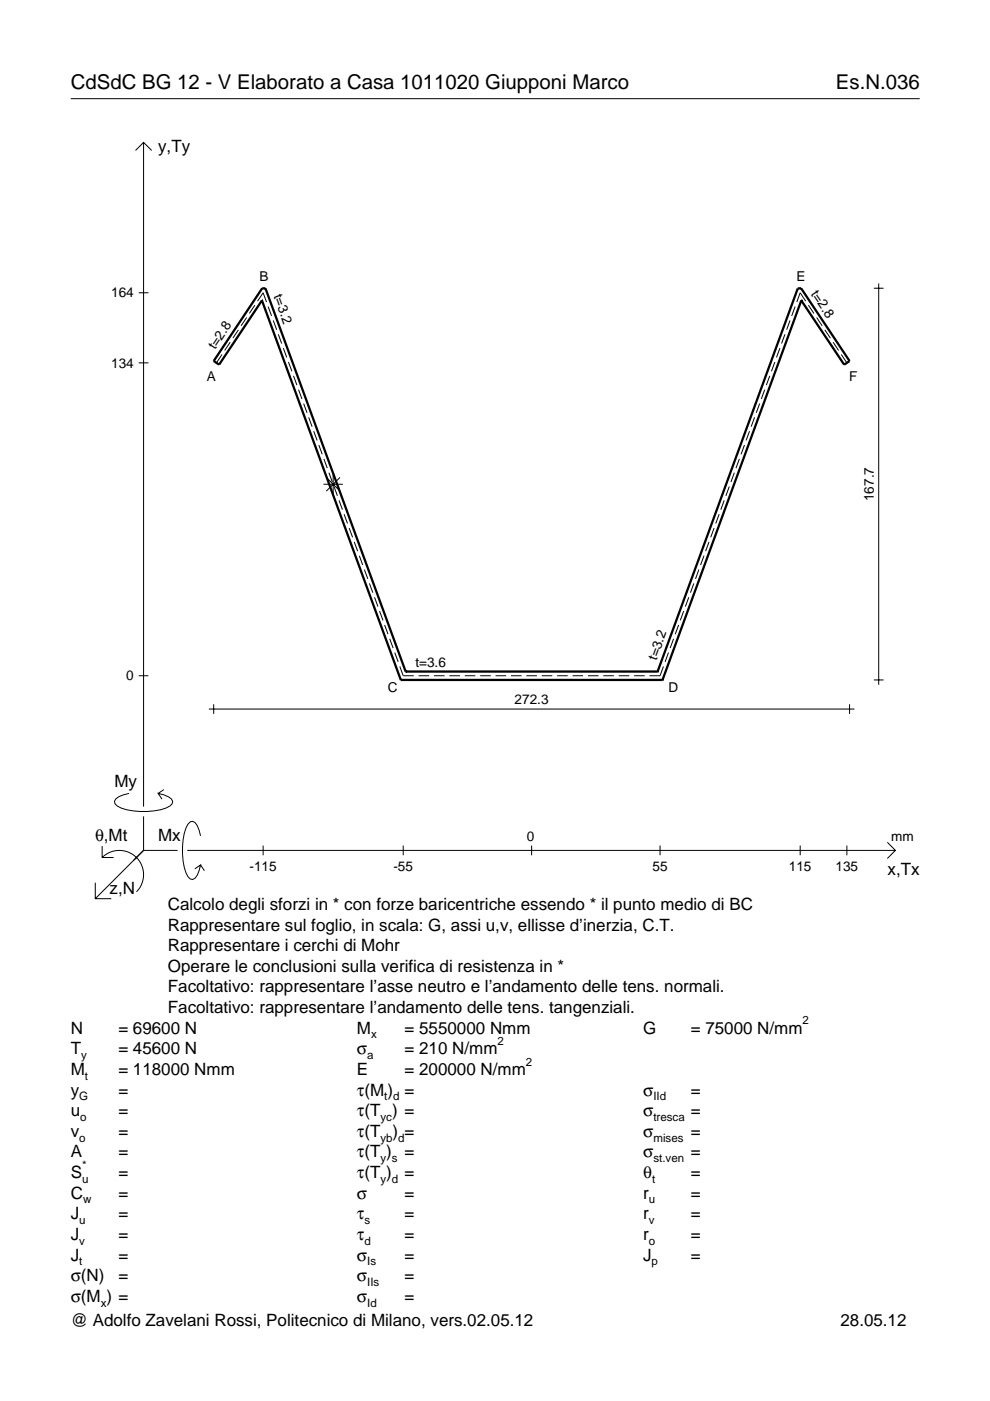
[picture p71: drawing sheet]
<svg xmlns="http://www.w3.org/2000/svg" width="210mm" height="297mm" viewBox="0 0 210 297" stroke-linecap="round" stroke-linejoin="round" font-family="sans-serif">
<defs><g id="words">
<g font-size="4.3">
<text x="15" y="18.9">CdSdC BG 12 - V Elaborato a Casa 1011020 Giupponi Marco</text>
<text x="177.2" y="18.9">Es.N.036</text>
</g>
<g font-size="3.6">
<text x="33.5" y="32.3">y,Ty</text>
<text x="24.3" y="166.9">My</text>
<text x="20.1" y="178.2">θ,Mt</text>
<text x="33.5" y="178.2">Mx</text>
<text x="188.2" y="185.5">x,Tx</text>
<text x="23.2" y="189.6">z,N</text>
<text x="35.6" y="192.9">Calcolo degli sforzi in * con forze baricentriche essendo * il punto medio di BC</text>
<text x="35.6" y="197.3">Rappresentare sul foglio, in scala: G, assi u,v, ellisse d’inerzia, C.T.</text>
<text x="35.6" y="201.7">Rappresentare i cerchi di Mohr</text>
<text x="35.6" y="206">Operare le conclusioni sulla verifica di resistenza in *</text>
<text x="35.6" y="210.4">Facoltativo: rappresentare l’asse neutro e l’andamento delle tens. normali.</text>
<text x="35.6" y="214.8">Facoltativo: rappresentare l’andamento delle tens. tangenziali.</text>
<text x="15" y="219.2">N</text>
<text x="25.1" y="219.2">= 69600 N</text>
<text x="75.7" y="219.2">M</text>
<text x="85.8" y="219.2">= 5550000 Nmm</text>
<text x="136.4" y="219.2">G</text>
<text x="146.5" y="219.2">= 75000 N/mm</text>
<text x="15" y="227.9">M</text>
<text x="15" y="223.5">T</text>
<text x="25.1" y="223.5">= 45600 N</text>
<text x="25.1" y="227.9">= 118000 Nmm</text>
<text x="75.7" y="223.5">σ</text>
<text x="75.7" y="227.9">E</text>
<text x="85.8" y="223.5">= 210 N/mm</text>
<text x="85.8" y="227.9">= 200000 N/mm</text>
<text x="15" y="232.3">y</text>
<text x="25.1" y="232.3">=</text>
<text x="75.7" y="232.3">τ(M ) =</text>
<text x="136.4" y="232.3">σ</text>
<text x="146.5" y="232.3">=</text>
<text x="15" y="236.7">u</text>
<text x="25.1" y="236.7">=</text>
<text x="75.7" y="236.7">τ(T ) =</text>
<text x="136.4" y="236.7">σ</text>
<text x="146.5" y="236.7">=</text>
<text x="15" y="241">v</text>
<text x="15" y="245.4">A</text>
<text x="25.1" y="241">=</text>
<text x="25.1" y="245.4">=</text>
<text x="75.7" y="245.4">τ(T )</text>
<text x="75.7" y="241">τ(T</text>
<text x="83.3" y="241">) =</text>
<text x="85.8" y="245.4">=</text>
<text x="136.4" y="241">σ</text>
<text x="136.4" y="245.4">σ</text>
<text x="146.5" y="241">=</text>
<text x="146.5" y="245.4">=</text>
<text x="15" y="249.8">S</text>
<text x="25.1" y="249.8">=</text>
<text x="75.7" y="249.8">τ(T )</text>
<text x="85.8" y="249.8">=</text>
<text x="136.4" y="249.8">θ</text>
<text x="146.5" y="249.8">=</text>
<text x="15" y="254.2">C</text>
<text x="25.1" y="254.2">=</text>
<text x="75.7" y="254.2">σ</text>
<text x="85.8" y="254.2">=</text>
<text x="136.4" y="254.2">r</text>
<text x="146.5" y="254.2">=</text>
<text x="15" y="258.5">J</text>
<text x="15" y="262.9">J</text>
<text x="25.1" y="258.5">=</text>
<text x="25.1" y="262.9">=</text>
<text x="75.7" y="258.5">τ</text>
<text x="75.7" y="262.9">τ</text>
<text x="85.8" y="258.5">=</text>
<text x="85.8" y="262.9">=</text>
<text x="136.4" y="258.5">r</text>
<text x="136.4" y="262.9">r</text>
<text x="146.5" y="258.5">=</text>
<text x="146.5" y="262.9">=</text>
<text x="15" y="267.3">J</text>
<text x="25.1" y="267.3">=</text>
<text x="75.7" y="267.3">σ</text>
<text x="85.8" y="267.3">=</text>
<text x="136.4" y="267.3">J</text>
<text x="146.5" y="267.3">=</text>
<text x="15" y="271.7">σ(N)</text>
<text x="25.1" y="271.7">=</text>
<text x="75.7" y="271.7">σ</text>
<text x="85.8" y="271.7">=</text>
<text x="15" y="281.2">@ Adolfo Zavelani Rossi, Politecnico di Milano, vers.02.05.12</text>
<text x="15" y="276">σ(M ) =</text>
<text x="75.7" y="276">σ</text>
<text x="85.8" y="276">=</text>
<text x="178.2" y="281.2">28.05.12</text>
</g>
<g font-size="2.9">
<text x="55" y="59.5">B</text>
<text x="168.9" y="59.5">E</text>
<text x="23.6" y="63.1">164</text>
<text x="58" y="62.7" transform="rotate(70 58 62.7)">t=3.2</text>
<text x="171.8" y="62.3" transform="rotate(56 171.8 62.3)">t=2.8</text>
<text x="23.6" y="77.9">134</text>
<text x="45.6" y="74.3" transform="rotate(-56 45.6 74.3)">t=2.8</text>
<text x="43.9" y="80.9">A</text>
<text x="180.1" y="80.9">F</text>
<text x="185.3" y="106.2" transform="rotate(-90 185.3 106.2)">167.7</text>
<text x="88.1" y="141.4">t=3.6</text>
<text x="139.2" y="140.1" transform="rotate(-70 139.2 140.1)">t=3.2</text>
<text x="26.8" y="144.3">0</text>
<text x="82.2" y="146.7">C</text>
<text x="109.1" y="149.3">272.3</text>
<text x="141.7" y="146.7">D</text>
<text x="111.7" y="178.2">0</text>
<text x="189" y="178.2">mm</text>
<text x="52.9" y="184.7">-115</text>
<text x="83.4" y="184.7">-55</text>
<text x="138.3" y="184.7">55</text>
<text x="167.3" y="184.7">115</text>
<text x="177.2" y="184.7">135</text>
</g>
<g font-size="2.4">
<text x="78.7" y="220.2">x</text>
<text x="105.5" y="221.5">2</text>
<text x="170.2" y="217.2">2</text>
<text x="17.2" y="224.5">y</text>
<text x="77.9" y="224.5">a</text>
<text x="111.5" y="225.9">2</text>
<text x="16.8" y="233.3">G</text>
<text x="18" y="228.9">t</text>
<text x="81.5" y="233.3">t d</text>
<text x="138.5" y="233.3">IId</text>
<text x="17" y="237.7">o</text>
<text x="80.7" y="237.7">yc</text>
<text x="138.5" y="237.7">tresca</text>
<text x="16.8" y="242">o</text>
<text x="80.7" y="242">yb d</text>
<text x="138.5" y="242">mises</text>
<text x="17.4" y="250.8">u</text>
<text x="17.4" y="247.8">*</text>
<text x="80.7" y="246.4">y s</text>
<text x="80.7" y="250.8">y d</text>
<text x="138.2" y="250.8">t</text>
<text x="138.5" y="246.4">st.ven</text>
<text x="17.6" y="255.2">w</text>
<text x="137.6" y="255.2">u</text>
<text x="16.8" y="259.5">u</text>
<text x="16.8" y="263.9">v</text>
<text x="77.3" y="259.5">s</text>
<text x="77.3" y="263.9">d</text>
<text x="137.6" y="259.5">v</text>
<text x="137.6" y="263.9">o</text>
<text x="16.8" y="268.3">t</text>
<text x="77.9" y="268.3">Is</text>
<text x="138.2" y="268.3">p</text>
<text x="77.9" y="272.7">IIs</text>
<text x="21.4" y="277">x</text>
<text x="77.9" y="277">Id</text>
</g>
</g></defs>
<g fill="none" stroke="#000" stroke-width=".21">
<path d="M15 20.9h180M28.7 31.9l1.7-1.7 1.8 1.7M30.4 30.2v140.8M29.4 62.1h2.1M29.4 76.9h2.1M47.1 75.2l-1.2 1.7M48.8 72.6l-1.2 1.7M50.5 69.9l-1.1 1.8M52.3 67.3l-1.2 1.8M54 64.7l-1.1 1.8M54.6 63.8l1.2-1.7 .7 1.9M56.9 65l.7 2"/>
<path d="M57.9 67.9l.8 2M59 70.9l.7 1.9M60.1 73.8l.7 2M61.2 76.8l.7 1.9M62.2 79.7l.7 2M163.2 79.7l-.7 2M164.3 76.8l-.7 1.9M165.4 73.8l-.8 2M166.4 70.9l-.7 1.9M167.5 67.9l-.7 2M168.6 65l-.7 2M170.8 63.8l-1.1-1.7-.8 1.9"/>
<path d="M171.4 64.7l1.2 1.8M173.1 67.3l1.2 1.8M174.9 69.9l1.2 1.8M176.6 72.6l1.2 1.7M178.4 75.2l1.2 1.7M185.3 61.1h2M186.3 60.1v85.1M63.3 82.6l.7 2M64.4 85.6l.7 1.9M65.4 88.5l.8 2M66.5 91.4l.7 2M67.6 94.4l.7 1.9"/>
<path d="M68.7 97.3l.7 2M156.8 97.3l-.8 2M157.8 94.4l-.7 1.9M158.9 91.4l-.7 2M160 88.5l-.7 2M161.1 85.6l-.8 1.9M162.1 82.6l-.7 2M68.6 102.7h4.1M69.2 101.2l2.9 2.9M69.7 100.2l.8 2M70.6 100.6v4.1M70.8 103.2l.7 1.9"/>
<path d="M71.9 106.1l.7 2M72.1 101.2l-2.9 2.9M73 109l.7 2M74 112l.8 1.9M75.1 114.9l.7 2M76.2 117.8l.7 2M149.3 117.8l-.8 2M150.3 114.9l-.7 2M151.4 112l-.7 1.9M152.5 109l-.7 2M153.5 106.1l-.7 2M154.6 103.2l-.7 1.9"/>
<path d="M155.7 100.2l-.7 2M77.3 120.8l.7 1.9M78.3 123.7l.7 2M79.4 126.6l.7 2M80.5 129.6l.7 1.9M81.5 132.5l.8 2M82.6 135.4l.7 2M83.7 138.4l.7 1.9M141.7 138.4l-.7 1.9M142.8 135.4l-.7 2M143.9 132.5l-.7 2M145 129.6l-.8 1.9"/>
<path d="M146 126.6l-.7 2M147.1 123.7l-.7 2M148.2 120.8l-.7 1.9M29.4 143.3h2.1M44.3 150.3h136.9M45.3 149.3v2.1M84.8 141.3l.7 2h2.2M88.8 143.3h2.2M92 143.3h2.3M95.3 143.3h2.2M98.5 143.3h2.3M101.8 143.3h2.2"/>
<path d="M105.1 143.3h2.2M108.3 143.3h2.3M111.6 143.3h2.2M114.9 143.3h2.2M118.1 143.3h2.3M121.4 143.3h2.2M124.7 143.3h2.2M127.9 143.3h2.3M131.2 143.3h2.2M134.4 143.3h2.3M140.7 141.3l-.8 2h-2.2M180.1 149.3v2.1"/>
<path d="M185.3 144.2h2M21.7 179.4v2.4h2.4M27.3 168.2a3.6 3.6 0 0 0-3 1.7l.1 .5a5.6 5.6 0 0 0 3.8 1.5 13.4 13.4 0 0 0 7.8-1l.5-.5 .1-.5a3.6 3.6 0 0 0-3.1-1.7l.8 1.2M30.4 173.1v7.2M34.7 167.4l-1.2 .8M42.5 177.2a3.6 3.6 0 0 0-1.7-3.1l-.5 .2a5.7 5.7 0 0 0-1.5 3.7 13.3 13.3 0 0 0 1 7.9l.5 .5 .5 .1a3.6 3.6 0 0 0 1.7-3.1l-1.2 .8M55.8 179.3v2M85.5 179.3v2M112.7 179.3v2M139.9 179.3v2M169.7 179.3v2M179.6 179.3v2"/>
<path d="M188.1 178.6l1.7 1.7-1.7 1.7M20.2 187.2v3.3h3.4M21.7 181.8a5.1 5.1 0 0 1 7.2 0 5.1 5.1 0 0 1 0 7.3M30.4 180.3l-10.2 10.2M30.4 180.3h7.2M39.7 180.3h150.1M42.5 183.4l.8 1.2"/>
</g>
<path d="M55.5 63.7h.1M55.5 63.7l-9 13.6-1.2-.8 10.3-15.4 .7 .1 29.7 81.2M55.5 63.7l29.5 80.5M169.9 63.7h.1M169.9 63.7l-29.4 80.5M169.9 63.7l9.1 13.6 1.1-.8-10.3-15.4-.7 .1-29.7 81.2M85 144.2h.1M85 144.2h55.5M86 142.4h.1M86 142.4h53.4M139.4 142.4h.1M140.5 144.2h.1" fill="none" stroke="#000" stroke-width=".48"/>
<use href="#words"/>
</svg>
